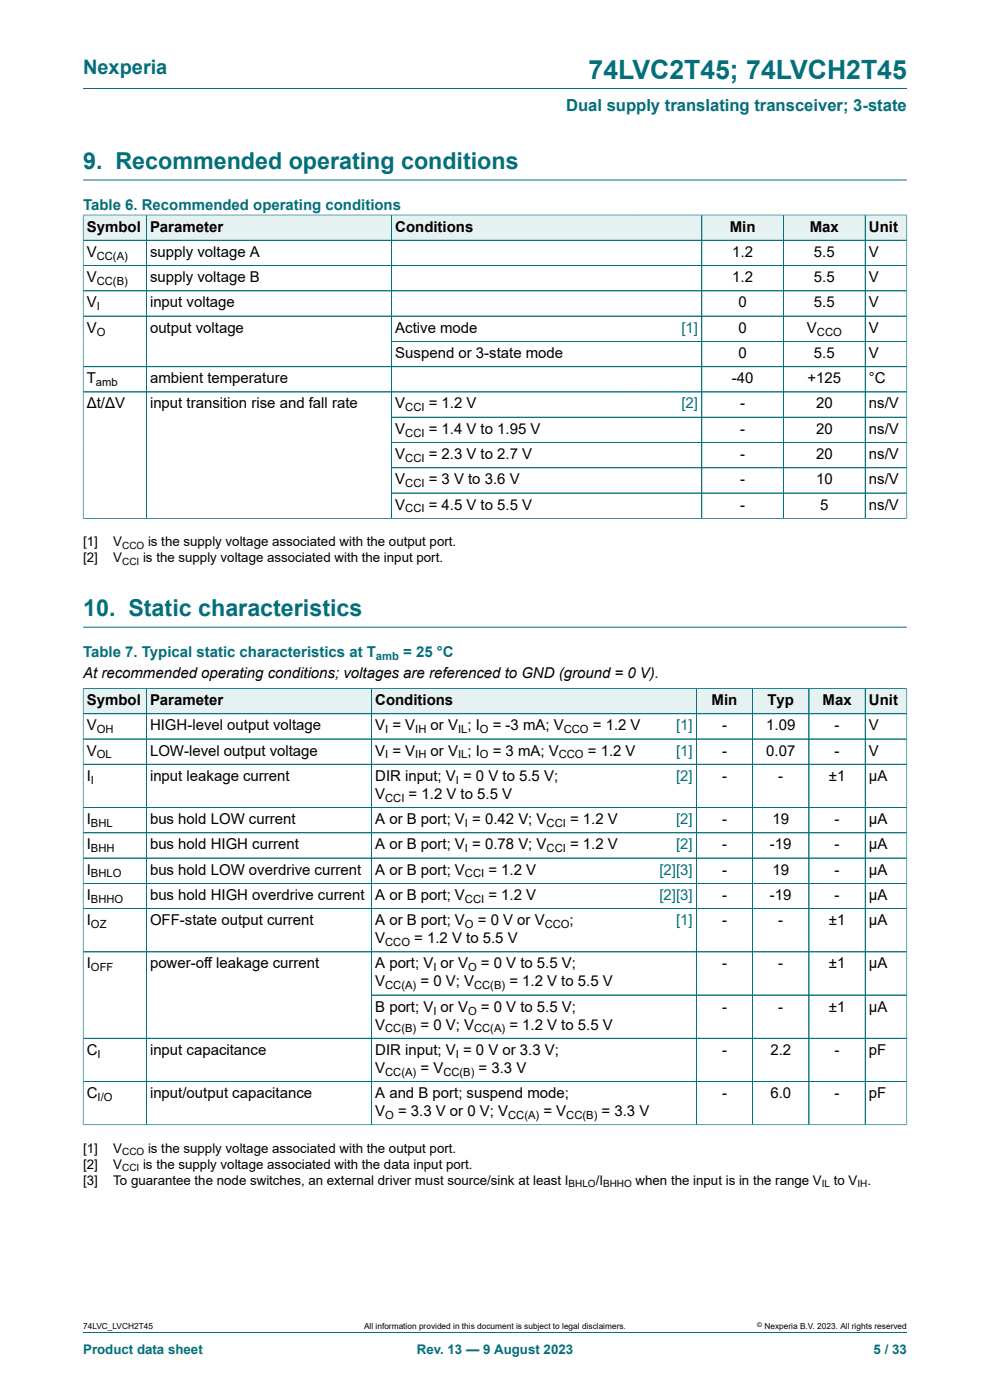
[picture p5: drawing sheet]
<svg xmlns="http://www.w3.org/2000/svg" width="210mm" height="297mm" viewBox="0 0 210 297" stroke-linecap="round" stroke-linejoin="round" font-family="sans-serif">
<defs><g id="words">
<text font-size="5.6" fill="#036f7b" x="124.9" y="16.8">74LVC2T45; 74LVCH2T45</text>
<g font-size="4.9" fill="#036f7b">
<text x="17.6" y="35.9">9. Recommended operating conditions</text>
<text x="17.6" y="130.7">10. Static characteristics</text>
</g>
<text font-size="4.2" fill="#036f7b" x="17.6" y="15.6">Nexperia</text>
<text font-size="3.5" fill="#036f7b" x="120.1" y="23.7">Dual supply translating transceiver; 3-state</text>
<g font-size="3.2" fill="#036f7b">
<text x="17.6" y="44.5">Table 6. Recommended operating conditions</text>
<text x="17.6" y="139.4">Table 7. Typical static characteristics at T</text>
<text x="85.5" y="139.4">= 25 °C</text>
</g>
<g font-size="3.2">
<text x="18.4" y="49.1">Symbol</text>
<text x="31.8" y="49.1">Parameter</text>
<text x="83.8" y="49.1">Conditions</text>
<text x="154.8" y="49.1">Min</text>
<text x="171.8" y="49.1">Max</text>
<text x="184.3" y="49.1">Unit</text>
<text x="18.4" y="54.5">V</text>
<text x="18.4" y="59.8">V</text>
<text x="31.8" y="54.5">supply voltage A</text>
<text x="31.8" y="59.8">supply voltage B</text>
<text x="155.3" y="54.5">1.2</text>
<text x="155.3" y="59.8">1.2</text>
<text x="172.7" y="54.5">5.5</text>
<text x="172.7" y="59.8">5.5</text>
<text x="184.3" y="54.5">V</text>
<text x="184.3" y="59.8">V</text>
<text x="18.4" y="65.2">V</text>
<text x="31.8" y="65.2">input voltage</text>
<text x="156.6" y="65.2">0</text>
<text x="172.7" y="65.2">5.5</text>
<text x="184.3" y="65.2">V</text>
<text x="18.4" y="70.6">V</text>
<text x="31.8" y="70.6">output voltage</text>
<text x="83.8" y="70.6">Active mode</text>
<text x="156.6" y="70.6">0</text>
<text x="171.2" y="70.6">V</text>
<text x="184.3" y="70.6">V</text>
<text x="83.8" y="75.9">Suspend or 3-state mode</text>
<text x="156.6" y="75.9">0</text>
<text x="172.7" y="75.9">5.5</text>
<text x="184.3" y="75.9">V</text>
<text x="18.4" y="81.3">T</text>
<text x="31.8" y="81.3">ambient temperature</text>
<text x="155.2" y="81.3">-40</text>
<text x="171.3" y="81.3">+125</text>
<text x="184.3" y="81.3">°C</text>
<text x="18.4" y="86.7">Δt/ΔV</text>
<text x="31.8" y="86.7">input transition rise and fall rate</text>
<text x="83.8" y="86.7">V</text>
<text x="90.9" y="86.7">= 1.2 V</text>
<text x="157" y="86.7">-</text>
<text x="173.1" y="86.7">20</text>
<text x="184.3" y="86.7">ns/V</text>
<text x="83.8" y="92">V</text>
<text x="90.9" y="92">= 1.4 V to 1.95 V</text>
<text x="157" y="92">-</text>
<text x="173.1" y="92">20</text>
<text x="184.3" y="92">ns/V</text>
<text x="83.8" y="97.4">V</text>
<text x="90.9" y="97.4">= 2.3 V to 2.7 V</text>
<text x="157" y="97.4">-</text>
<text x="173.1" y="97.4">20</text>
<text x="184.3" y="97.4">ns/V</text>
<text x="83.8" y="102.7">V</text>
<text x="90.9" y="102.7">= 3 V to 3.6 V</text>
<text x="157" y="102.7">-</text>
<text x="173.1" y="102.7">10</text>
<text x="184.3" y="102.7">ns/V</text>
<text x="83.8" y="108.1">V</text>
<text x="90.9" y="108.1">= 4.5 V to 5.5 V</text>
<text x="157" y="108.1">-</text>
<text x="174" y="108.1">5</text>
<text x="184.3" y="108.1">ns/V</text>
<text x="17.6" y="143.9">At recommended operating conditions; voltages are referenced to GND (ground = 0 V).</text>
<text x="18.4" y="149.6">Symbol</text>
<text x="31.8" y="149.6">Parameter</text>
<text x="79.6" y="149.6">Conditions</text>
<text x="151" y="149.6">Min</text>
<text x="162.8" y="149.6">Typ</text>
<text x="174.5" y="149.6">Max</text>
<text x="184.3" y="149.6">Unit</text>
<text x="18.4" y="154.9">V</text>
<text x="31.8" y="154.9">HIGH-level output voltage</text>
<text x="79.6" y="154.9">V = V</text>
<text x="91.4" y="154.9">or V ; I</text>
<text x="104.5" y="154.9">= -3 mA; V</text>
<text x="125.8" y="154.9">= 1.2 V</text>
<text x="153.2" y="154.9">-</text>
<text x="162.5" y="154.9">1.09</text>
<text x="177" y="154.9">-</text>
<text x="184.3" y="154.9">V</text>
<text x="18.4" y="160.3">V</text>
<text x="31.8" y="160.3">LOW-level output voltage</text>
<text x="79.6" y="160.3">V = V</text>
<text x="91.4" y="160.3">or V ; I</text>
<text x="104.5" y="160.3">= 3 mA; V</text>
<text x="124.7" y="160.3">= 1.2 V</text>
<text x="153.2" y="160.3">-</text>
<text x="162.5" y="160.3">0.07</text>
<text x="177" y="160.3">-</text>
<text x="184.3" y="160.3">V</text>
<text x="18.4" y="165.6">I</text>
<text x="31.8" y="165.6">input leakage current</text>
<text x="79.6" y="165.6">DIR input; V = 0 V to 5.5 V;</text>
<text x="153.2" y="165.6">-</text>
<text x="165.1" y="165.6">-</text>
<text x="175.8" y="165.6">±1</text>
<text x="184.3" y="165.6">μA</text>
<text x="79.6" y="169.5">V</text>
<text x="86.7" y="169.5">= 1.2 V to 5.5 V</text>
<text x="18.4" y="174.8">I</text>
<text x="31.8" y="174.8">bus hold LOW current</text>
<text x="79.6" y="174.8">A or B port; V = 0.42 V; V</text>
<text x="120.9" y="174.8">= 1.2 V</text>
<text x="153.2" y="174.8">-</text>
<text x="163.9" y="174.8">19</text>
<text x="177" y="174.8">-</text>
<text x="184.3" y="174.8">μA</text>
<text x="18.4" y="180.2">I</text>
<text x="18.4" y="185.5">I</text>
<text x="31.8" y="180.2">bus hold HIGH current</text>
<text x="31.8" y="185.5">bus hold LOW overdrive current</text>
<text x="79.6" y="180.2">A or B port; V = 0.78 V; V</text>
<text x="79.6" y="185.5">A or B port; V</text>
<text x="103.6" y="185.5">= 1.2 V</text>
<text x="120.9" y="180.2">= 1.2 V</text>
<text x="153.2" y="180.2">-</text>
<text x="153.2" y="185.5">-</text>
<text x="163.3" y="180.2">-19</text>
<text x="163.9" y="185.5">19</text>
<text x="177" y="180.2">-</text>
<text x="177" y="185.5">-</text>
<text x="184.3" y="180.2">μA</text>
<text x="184.3" y="185.5">μA</text>
<text x="18.4" y="190.9">I</text>
<text x="31.8" y="190.9">bus hold HIGH overdrive current</text>
<text x="79.6" y="190.9">A or B port; V</text>
<text x="103.6" y="190.9">= 1.2 V</text>
<text x="153.2" y="190.9">-</text>
<text x="163.3" y="190.9">-19</text>
<text x="177" y="190.9">-</text>
<text x="184.3" y="190.9">μA</text>
<text x="18.4" y="196.3">I</text>
<text x="31.8" y="196.3">OFF-state output current</text>
<text x="79.6" y="196.3">A or B port; V</text>
<text x="101.4" y="196.3">= 0 V or V</text>
<text x="120.8" y="196.3">;</text>
<text x="153.2" y="196.3">-</text>
<text x="165.1" y="196.3">-</text>
<text x="175.8" y="196.3">±1</text>
<text x="184.3" y="196.3">μA</text>
<text x="79.6" y="200.1">V</text>
<text x="87.9" y="200.1">= 1.2 V to 5.5 V</text>
<text x="18.4" y="205.4">I</text>
<text x="31.8" y="205.4">power-off leakage current</text>
<text x="79.6" y="205.4">A port; V or V</text>
<text x="79.6" y="209.2">V</text>
<text x="89.2" y="209.2">= 0 V; V</text>
<text x="102" y="205.4">= 0 V to 5.5 V;</text>
<text x="108.1" y="209.2">= 1.2 V to 5.5 V</text>
<text x="153.2" y="205.4">-</text>
<text x="165.1" y="205.4">-</text>
<text x="175.8" y="205.4">±1</text>
<text x="184.3" y="205.4">μA</text>
<text x="79.6" y="214.6">B port; V or V</text>
<text x="102" y="214.6">= 0 V to 5.5 V;</text>
<text x="153.2" y="214.6">-</text>
<text x="165.1" y="214.6">-</text>
<text x="175.8" y="214.6">±1</text>
<text x="184.3" y="214.6">μA</text>
<text x="79.6" y="218.4">V</text>
<text x="89.2" y="218.4">= 0 V; V</text>
<text x="108.1" y="218.4">= 1.2 V to 5.5 V</text>
<text x="18.4" y="223.8">C</text>
<text x="31.8" y="223.8">input capacitance</text>
<text x="79.6" y="223.8">DIR input; V = 0 V or 3.3 V;</text>
<text x="79.6" y="227.6">V</text>
<text x="89.2" y="227.6">= V</text>
<text x="101.5" y="227.6">= 3.3 V</text>
<text x="153.2" y="223.8">-</text>
<text x="163.4" y="223.8">2.2</text>
<text x="177" y="223.8">-</text>
<text x="184.3" y="223.8">pF</text>
<text x="18.4" y="233">C</text>
<text x="31.8" y="233">input/output capacitance</text>
<text x="79.6" y="233">A and B port; suspend mode;</text>
<text x="153.2" y="233">-</text>
<text x="163.4" y="233">6.0</text>
<text x="177" y="233">-</text>
<text x="184.3" y="233">pF</text>
<text x="79.6" y="236.8">V</text>
<text x="84.4" y="236.8">= 3.3 V or 0 V; V</text>
<text x="115.3" y="236.8">= V</text>
<text x="127.6" y="236.8">= 3.3 V</text>
</g>
<g font-size="3.2" fill="#00f">
<text x="144.6" y="70.6">[1]</text>
<text x="144.6" y="86.7">[2]</text>
<text x="143.4" y="154.9">[1]</text>
<text x="143.4" y="160.3">[1]</text>
<text x="143.4" y="165.6">[2]</text>
<text x="143.4" y="174.8">[2]</text>
<text x="139.9" y="185.5">[2][3]</text>
<text x="143.4" y="180.2">[2]</text>
<text x="139.9" y="190.9">[2][3]</text>
<text x="143.4" y="196.3">[1]</text>
</g>
<g font-size="2.8">
<text x="17.6" y="115.9">[1]</text>
<text x="17.6" y="119.3">[2]</text>
<text x="24" y="115.9">V</text>
<text x="24" y="119.3">V</text>
<text x="30.3" y="119.3">is the supply voltage associated with the input port.</text>
<text x="31.4" y="115.9">is the supply voltage associated with the output port.</text>
<text x="17.6" y="244.6">[1]</text>
<text x="24" y="244.6">V</text>
<text x="31.4" y="244.6">is the supply voltage associated with the output port.</text>
<text x="17.6" y="248">[2]</text>
<text x="17.6" y="251.3">[3]</text>
<text x="24" y="248">V</text>
<text x="24" y="251.3">To guarantee the node switches, an external driver must source/sink at least I</text>
<text x="30.3" y="248">is the supply voltage associated with the data input port.</text>
<text x="126.4" y="251.3">/I</text>
<text x="134.8" y="251.3">when the input is in the range V</text>
<text x="176.9" y="251.3">to V</text>
<text x="184" y="251.3">.</text>
</g>
<g font-size="2.8" fill="#036f7b">
<text x="17.6" y="287.2">Product data sheet</text>
<text x="88.4" y="287.2">Rev. 13 — 9 August 2023</text>
<text x="185.3" y="287.2">5 / 33</text>
</g>
<g font-size="2.4">
<text x="20.5" y="55.1">CC(A)</text>
<text x="20.5" y="60.5">CC(B)</text>
<text x="20.5" y="65.8">I</text>
<text x="20.5" y="71.2">O</text>
<text x="173.3" y="71.2">CCO</text>
<text x="20.4" y="81.9">amb</text>
<text x="86" y="87.3">CCI</text>
<text x="86" y="92.6">CCI</text>
<text x="86" y="98">CCI</text>
<text x="86" y="103.4">CCI</text>
<text x="86" y="108.7">CCI</text>
<text x="20.5" y="155.5">OH</text>
<text x="81.7" y="155.5">I</text>
<text x="88.1" y="155.5">IH</text>
<text x="97.2" y="155.5">IL</text>
<text x="101.8" y="155.5">O</text>
<text x="119.6" y="155.5">CCO</text>
<text x="20.5" y="160.9">OL</text>
<text x="81.7" y="160.9">I</text>
<text x="88.1" y="160.9">IH</text>
<text x="97.2" y="160.9">IL</text>
<text x="101.8" y="160.9">O</text>
<text x="118.5" y="160.9">CCO</text>
<text x="19.3" y="166.3">I</text>
<text x="96.7" y="166.3">I</text>
<text x="81.7" y="170.1">CCI</text>
<text x="19.3" y="175.4">BHL</text>
<text x="98.6" y="175.4">I</text>
<text x="115.9" y="175.4">CCI</text>
<text x="19.3" y="180.8">BHH</text>
<text x="98.6" y="180.8">I</text>
<text x="115.9" y="180.8">CCI</text>
<text x="19.3" y="186.2">BHLO</text>
<text x="19.3" y="191.5">BHHO</text>
<text x="98.6" y="186.2">CCI</text>
<text x="98.6" y="191.5">CCI</text>
<text x="19.3" y="196.9">OZ</text>
<text x="98.6" y="196.9">O</text>
<text x="115.5" y="196.9">CCO</text>
<text x="81.7" y="200.7">CCO</text>
<text x="19.3" y="206.1">OFF</text>
<text x="81.7" y="209.9">CC(A)</text>
<text x="91.9" y="206.1">I</text>
<text x="99.3" y="206.1">O</text>
<text x="100.6" y="209.9">CC(B)</text>
<text x="91.9" y="215.2">I</text>
<text x="99.3" y="215.2">O</text>
<text x="81.7" y="219">CC(B)</text>
<text x="100.6" y="219">CC(A)</text>
<text x="20.7" y="224.4">I</text>
<text x="96.7" y="224.4">I</text>
<text x="20.7" y="233.6">I/O</text>
<text x="81.7" y="228.2">CC(A)</text>
<text x="94" y="228.2">CC(B)</text>
<text x="81.7" y="237.4">O</text>
<text x="107.8" y="237.4">CC(A)</text>
<text x="120.1" y="237.4">CC(B)</text>
</g>
<text font-size="2.4" fill="#036f7b" x="79.8" y="140">amb</text>
<g font-size="2.1">
<text x="25.9" y="116.5">CCO</text>
<text x="25.9" y="119.8">CCI</text>
<text x="25.9" y="245.1">CCO</text>
<text x="25.9" y="248.5">CCI</text>
<text x="120.6" y="251.9">BHLO</text>
<text x="127.9" y="251.9">BHHO</text>
<text x="174.3" y="251.9">IL</text>
<text x="181.9" y="251.9">IH</text>
</g>
<g font-size="1.8">
<text x="17.6" y="282">74LVC_LVCH2T45</text>
<text x="77.2" y="282">All information provided in this document is subject to legal disclaimers.</text>
<text x="162.2" y="282">Nexperia B.V. 2023. All rights reserved</text>
</g>
<text font-size="1.4" x="160.6" y="281.6">©</text>
</g></defs>
<path d="M17.6 18.8h174.8M17.6 38.2h174.8" fill="none" stroke="#036f7b" stroke-width=".21"/>
<path d="M17.7 45.7h13.3v5.2h-13.3z" fill="#e6f1f2"/>
<path d="M17.6 45.5v5.5h13.4v-5.4h-13.4" fill="none" stroke="#036f7b" stroke-width=".21"/>
<path d="M31.1 45.7h51.9v5.2h-51.9z" fill="#e6f1f2"/>
<path d="M31 45.6h52.1v5.4h-52.1z" fill="none" stroke="#036f7b" stroke-width=".21"/>
<path d="M83.1 45.7h52v5.2h-52z" fill="#e6f1f2"/>
<path d="M135.1 45.6h-52v5.4h52" fill="none" stroke="#036f7b" stroke-width=".21"/>
<path d="M135.1 45.7h13.7v5.2h-13.7z" fill="#e6f1f2"/>
<path d="M135.1 45.6h13.8v5.4h-13.8" fill="none" stroke="#036f7b" stroke-width=".21"/>
<path d="M148.9 45.7h17.2v5.2h-17.2z" fill="#e6f1f2"/>
<path d="M148.9 45.6h17.3v5.4h-17.3z" fill="none" stroke="#036f7b" stroke-width=".21"/>
<path d="M166.3 45.7h17.2v5.2h-17.2z" fill="#e6f1f2"/>
<path d="M166.2 45.6h17.3v5.4h-17.3z" fill="none" stroke="#036f7b" stroke-width=".21"/>
<path d="M183.6 45.7h8.7v5.2h-8.7z" fill="#e6f1f2"/>
<g fill="none" stroke="#036f7b" stroke-width=".21">
<path d="M17.6 51h174.8M17.6 56.3h174.8M17.6 45.7v64.3M17.7 45.6h174.7M31 45.7v64.3M83.1 45.7v64.3M148.9 45.7v64.3M166.2 45.7v64.3M183.5 45.6v64.4M192.4 45.5v64.5M17.6 61.7h174.8M17.6 67.1h174.8"/>
<path d="M17.6 77.8h174.8M192.4 72.4h-109.3M17.6 83.1h174.8M83.1 88.5h109.3M83.1 99.2h109.3M192.4 93.9h-109.3M17.6 110h174.8M192.4 104.6h-109.3M17.6 133.1h174.8"/>
</g>
<path d="M17.7 146.1h13.3v5.2h-13.3z" fill="#e6f1f2"/>
<path d="M17.6 146v5.4h13.4v-5.3h-13.4" fill="none" stroke="#036f7b" stroke-width=".21"/>
<path d="M31.1 146.1h47.6v5.2h-47.6z" fill="#e6f1f2"/>
<path d="M31 146.1h47.8v5.3h-47.8z" fill="none" stroke="#036f7b" stroke-width=".21"/>
<path d="M78.9 146.1h59.6v5.2h-59.6z" fill="#e6f1f2"/>
<path d="M138.5 146.1h-59.7v5.3h59.7" fill="none" stroke="#036f7b" stroke-width=".21"/>
<path d="M138.5 146.1h9.1v5.2h-9.1z" fill="#e6f1f2"/>
<path d="M138.5 146.1h9.2v5.3h-9.2" fill="none" stroke="#036f7b" stroke-width=".21"/>
<path d="M147.8 146.1h11.8v5.2h-11.8z" fill="#e6f1f2"/>
<path d="M147.7 146.1h12v5.3h-12z" fill="none" stroke="#036f7b" stroke-width=".21"/>
<path d="M159.7 146.1h11.8v5.2h-11.8z" fill="#e6f1f2"/>
<path d="M159.7 146.1h11.9v5.3h-11.9z" fill="none" stroke="#036f7b" stroke-width=".21"/>
<path d="M171.7 146.1h11.8v5.2h-11.8z" fill="#e6f1f2"/>
<path d="M171.6 146.1h11.9v5.3h-11.9z" fill="none" stroke="#036f7b" stroke-width=".21"/>
<path d="M183.6 146.1h8.7v5.2h-8.7z" fill="#e6f1f2"/>
<g fill="none" stroke="#036f7b" stroke-width=".21">
<path d="M17.6 146.1v92.6M17.7 146.1h174.7M31 146.1v92.5M78.8 146.1v92.5M147.7 146.1v92.5M159.7 146.1v92.5M171.6 146.1v92.5M183.5 146v92.6M192.4 146v92.7M192.4 151.4h-174.8M192.4 156.8h-174.8M17.6 162.1h174.8"/>
<path d="M17.6 171.3h174.8M192.4 176.7h-174.8M17.6 182h174.8M192.4 187.4h-174.8M192.4 192.8h-174.8M17.6 201.9h174.8M78.8 211.1h113.6M17.6 238.6h174.8M17.6 220.3h174.8M17.6 229.4h174.8M17.6 282.6h174.8"/>
</g>
<use href="#words"/>
</svg>
